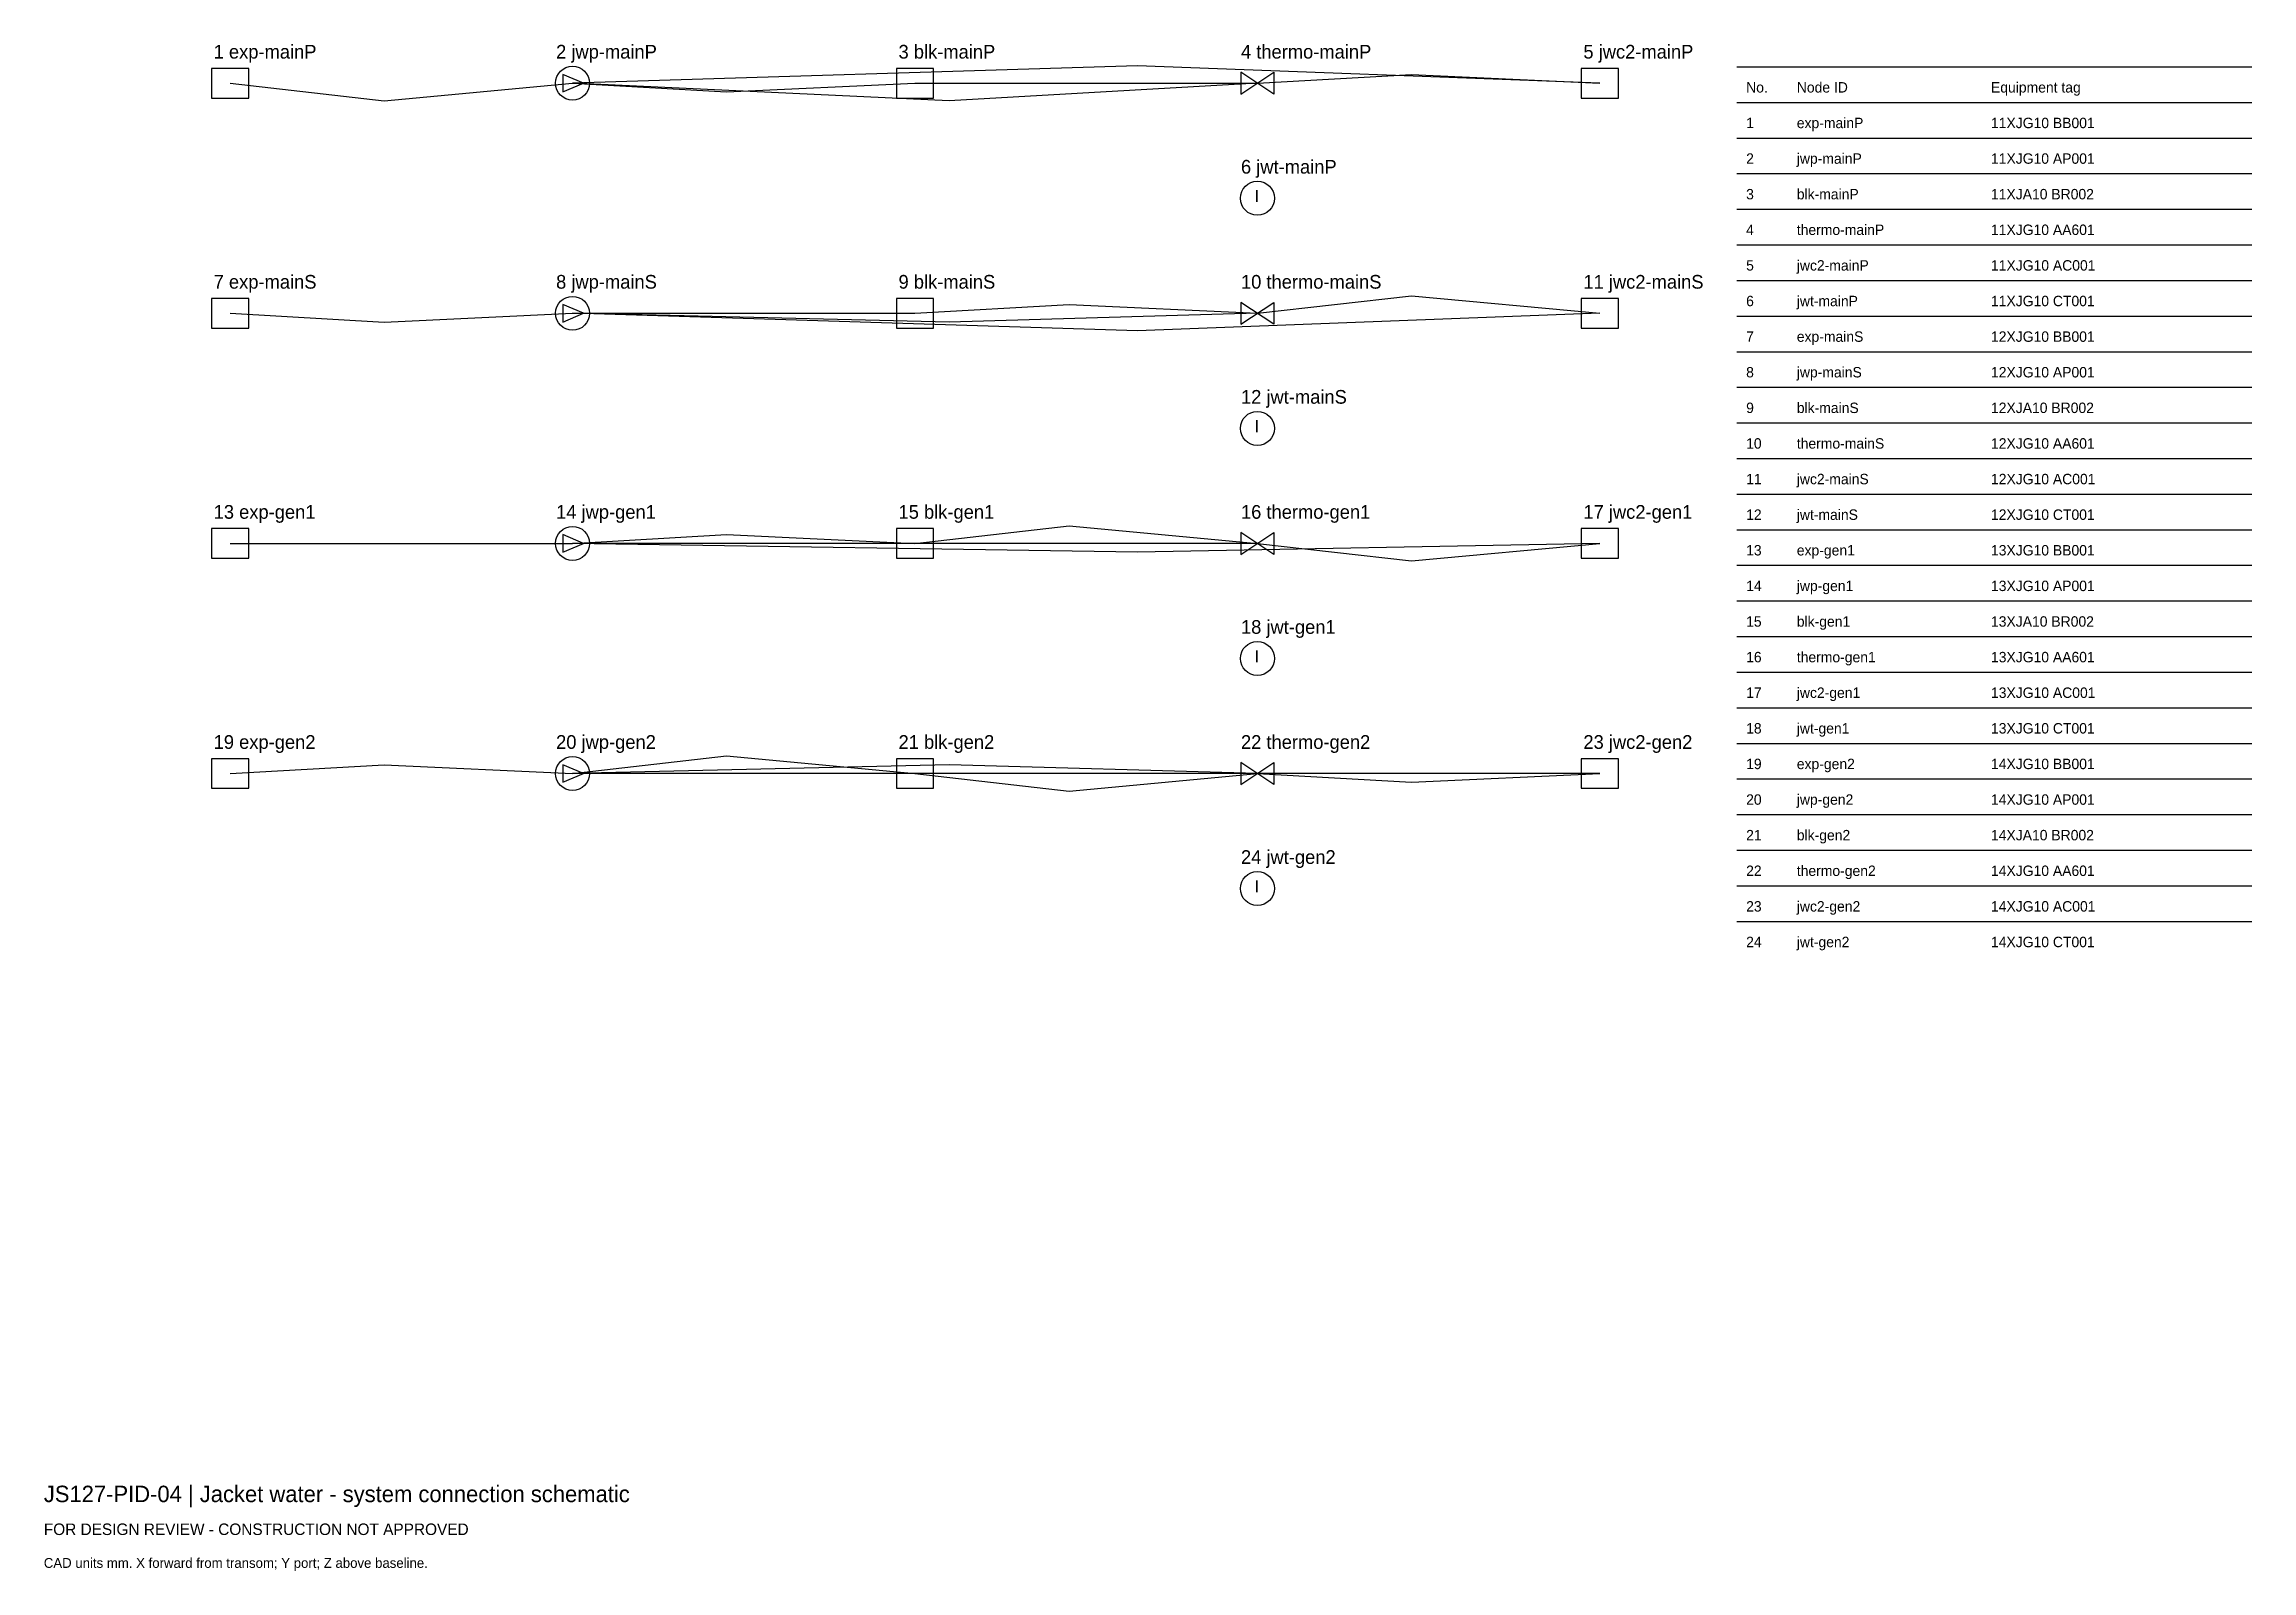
# Model space of a CAD drawing. Header units: millimetres. Extents: x 0 to 403, y -25 to 254.
import ezdxf

# ---------------------------------------------------------------- set-up
doc = ezdxf.new("R2010")
doc.units = ezdxf.units.MM
for name, color, linetype in [('ANNOTATION', 7, 'Continuous'), ('EQUIPMENT', 3, 'Continuous'), ('GEOMETRY', 7, 'Continuous'), ('PIPING', 4, 'Continuous')]:
    doc.layers.add(name, color=color, linetype=linetype)

msp = doc.modelspace()

# ---------------------------------------------------------------- linework, layer by layer
at = {"layer": 'EQUIPMENT'}
for points in [[(30.6, 244.3), (37.4, 244.3), (37.4, 249.7), (30.6, 249.7)], [(94.7, 245.4), (98.5, 247), (94.7, 248.6)], [(155.6, 244.3), (162.4, 244.3), (162.4, 249.7), (155.6, 249.7)], [(218.5, 245), (224.5, 249), (224.5, 245), (218.5, 249)], [(280.6, 244.3), (287.4, 244.3), (287.4, 249.7), (280.6, 249.7)], [(30.6, 202.3), (37.4, 202.3), (37.4, 207.7), (30.6, 207.7)], [(94.7, 203.4), (98.5, 205), (94.7, 206.6)], [(155.6, 202.3), (162.4, 202.3), (162.4, 207.7), (155.6, 207.7)], [(218.5, 203), (224.5, 207), (224.5, 203), (218.5, 207)], [(280.6, 202.3), (287.4, 202.3), (287.4, 207.7), (280.6, 207.7)], [(30.6, 160.3), (37.4, 160.3), (37.4, 165.7), (30.6, 165.7)], [(155.6, 160.3), (162.4, 160.3), (162.4, 165.7), (155.6, 165.7)], [(280.6, 160.3), (287.4, 160.3), (287.4, 165.7), (280.6, 165.7)], [(94.7, 161.4), (98.5, 163), (94.7, 164.6)], [(218.5, 161), (224.5, 165), (224.5, 161), (218.5, 165)], [(30.6, 118.3), (37.4, 118.3), (37.4, 123.7), (30.6, 123.7)], [(94.7, 119.4), (98.5, 121), (94.7, 122.6)], [(155.6, 118.3), (162.4, 118.3), (162.4, 123.7), (155.6, 123.7)], [(218.5, 119), (224.5, 123), (224.5, 119), (218.5, 123)], [(280.6, 118.3), (287.4, 118.3), (287.4, 123.7), (280.6, 123.7)]]:
    msp.add_lwpolyline(points, close=True, dxfattribs=at)
for centre in [(96.5, 247), (221.5, 226), (96.5, 205), (221.5, 184), (96.5, 163), (221.5, 142), (96.5, 121), (221.5, 100)]:
    msp.add_circle(centre, 3.1, dxfattribs=at)
at = {"layer": 'GEOMETRY'}
for p, q in [((309, 250), (403, 250)), ((309, 243.5), (403, 243.5)), ((309, 237), (403, 237)), ((309, 230.5), (403, 230.5)), ((309, 224), (403, 224)), ((309, 217.5), (403, 217.5)), ((309, 211), (403, 211)), ((309, 204.5), (403, 204.5)), ((309, 198), (403, 198)), ((309, 191.5), (403, 191.5)), ((309, 185), (403, 185)), ((309, 178.5), (403, 178.5)), ((309, 172), (403, 172)), ((309, 165.5), (403, 165.5)), ((309, 159), (403, 159)), ((309, 152.5), (403, 152.5)), ((309, 146), (403, 146)), ((309, 139.5), (403, 139.5)), ((309, 133), (403, 133)), ((309, 126.5), (403, 126.5)), ((309, 120), (403, 120)), ((309, 113.5), (403, 113.5)), ((309, 107), (403, 107)), ((309, 100.5), (403, 100.5)), ((309, 94), (403, 94))]:
    msp.add_line(p, q, dxfattribs=at)
at = {"layer": 'PIPING'}
for points in [[(284, 247), (199.62, 250.2), (199.62, 250.2), (96.5, 247)], [(34, 247), (62.12, 243.8), (62.12, 243.8), (96.5, 247)], [(96.5, 247), (124.62, 245.4), (124.62, 245.4), (159, 247)], [(221.5, 247), (165.25, 243.8), (165.25, 243.8), (96.5, 247)], [(159, 247), (187.12, 247), (187.12, 247), (221.5, 247)], [(221.5, 247), (249.62, 248.6), (249.62, 248.6), (284, 247)], [(159, 205), (187.12, 206.6), (187.12, 206.6), (221.5, 205)], [(221.5, 205), (249.62, 208.2), (249.62, 208.2), (284, 205)], [(34, 205), (62.12, 203.4), (62.12, 203.4), (96.5, 205)], [(96.5, 205), (124.62, 205), (124.62, 205), (159, 205)], [(284, 205), (199.62, 201.8), (199.62, 201.8), (96.5, 205)], [(221.5, 205), (165.25, 203.4), (165.25, 203.4), (96.5, 205)], [(159, 163), (187.12, 166.2), (187.12, 166.2), (221.5, 163)], [(34, 163), (62.12, 163), (62.12, 163), (96.5, 163)], [(96.5, 163), (124.62, 164.6), (124.62, 164.6), (159, 163)], [(284, 163), (199.62, 161.4), (199.62, 161.4), (96.5, 163)], [(221.5, 163), (165.25, 163), (165.25, 163), (96.5, 163)], [(221.5, 163), (249.62, 159.8), (249.62, 159.8), (284, 163)], [(34, 121), (62.12, 122.6), (62.12, 122.6), (96.5, 121)], [(96.5, 121), (124.62, 124.2), (124.62, 124.2), (159, 121)], [(221.5, 121), (165.25, 122.6), (165.25, 122.6), (96.5, 121)], [(284, 121), (199.62, 121), (199.62, 121), (96.5, 121)], [(159, 121), (187.12, 117.8), (187.12, 117.8), (221.5, 121)], [(221.5, 121), (249.62, 119.4), (249.62, 119.4), (284, 121)]]:
    msp.add_lwpolyline(points, dxfattribs=at)

# ---------------------------------------------------------------- texts
at = {"layer": 'ANNOTATION'}
for s, height, p in [('1 exp-mainP', 2.5, (31, 251.5)), ('2 jwp-mainP', 2.5, (93.5, 251.5)), ('3 blk-mainP', 2.5, (156, 251.5)), ('4 thermo-mainP', 2.5, (218.5, 251.5)), ('5 jwc2-mainP', 2.5, (281, 251.5)), ('No.', 1.9, (310.7, 245.3)), ('Node ID', 1.9, (319.95, 245.3)), ('Equipment tag', 1.9, (355.39, 245.3)), ('1', 1.9, (310.7, 238.8)), ('exp-mainP', 1.9, (319.95, 238.8)), ('11XJG10 BB001', 1.9, (355.39, 238.8)), ('2', 1.9, (310.7, 232.3)), ('jwp-mainP', 1.9, (319.95, 232.3)), ('11XJG10 AP001', 1.9, (355.39, 232.3)), ('6 jwt-mainP', 2.5, (218.5, 230.5)), ('I', 2.2, (221, 225.3)), ('3', 1.9, (310.7, 225.8)), ('blk-mainP', 1.9, (319.95, 225.8)), ('11XJA10 BR002', 1.9, (355.39, 225.8)), ('4', 1.9, (310.7, 219.3)), ('thermo-mainP', 1.9, (319.95, 219.3)), ('11XJG10 AA601', 1.9, (355.39, 219.3)), ('5', 1.9, (310.7, 212.8)), ('jwc2-mainP', 1.9, (319.95, 212.8)), ('11XJG10 AC001', 1.9, (355.39, 212.8)), ('7 exp-mainS', 2.5, (31, 209.5)), ('8 jwp-mainS', 2.5, (93.5, 209.5)), ('9 blk-mainS', 2.5, (156, 209.5)), ('10 thermo-mainS', 2.5, (218.5, 209.5)), ('11 jwc2-mainS', 2.5, (281, 209.5)), ('6', 1.9, (310.7, 206.3)), ('jwt-mainP', 1.9, (319.95, 206.3)), ('11XJG10 CT001', 1.9, (355.39, 206.3)), ('7', 1.9, (310.7, 199.8)), ('exp-mainS', 1.9, (319.95, 199.8)), ('12XJG10 BB001', 1.9, (355.39, 199.8)), ('8', 1.9, (310.7, 193.3)), ('jwp-mainS', 1.9, (319.95, 193.3)), ('12XJG10 AP001', 1.9, (355.39, 193.3)), ('12 jwt-mainS', 2.5, (218.5, 188.5)), ('I', 2.2, (221, 183.3)), ('9', 1.9, (310.7, 186.8)), ('blk-mainS', 1.9, (319.95, 186.8)), ('12XJA10 BR002', 1.9, (355.39, 186.8)), ('10', 1.9, (310.7, 180.3)), ('thermo-mainS', 1.9, (319.95, 180.3)), ('12XJG10 AA601', 1.9, (355.39, 180.3)), ('11', 1.9, (310.7, 173.8)), ('jwc2-mainS', 1.9, (319.95, 173.8)), ('12XJG10 AC001', 1.9, (355.39, 173.8)), ('13 exp-gen1', 2.5, (31, 167.5)), ('14 jwp-gen1', 2.5, (93.5, 167.5)), ('15 blk-gen1', 2.5, (156, 167.5)), ('16 thermo-gen1', 2.5, (218.5, 167.5)), ('17 jwc2-gen1', 2.5, (281, 167.5)), ('jwt-mainS', 1.9, (319.95, 167.3)), ('12', 1.9, (310.7, 167.3)), ('12XJG10 CT001', 1.9, (355.39, 167.3)), ('13', 1.9, (310.7, 160.8)), ('exp-gen1', 1.9, (319.95, 160.8)), ('13XJG10 BB001', 1.9, (355.39, 160.8)), ('14', 1.9, (310.7, 154.3)), ('jwp-gen1', 1.9, (319.95, 154.3)), ('13XJG10 AP001', 1.9, (355.39, 154.3)), ('18 jwt-gen1', 2.5, (218.5, 146.5)), ('15', 1.9, (310.7, 147.8)), ('blk-gen1', 1.9, (319.95, 147.8)), ('13XJA10 BR002', 1.9, (355.39, 147.8)), ('I', 2.2, (221, 141.3)), ('16', 1.9, (310.7, 141.3)), ('thermo-gen1', 1.9, (319.95, 141.3)), ('13XJG10 AA601', 1.9, (355.39, 141.3)), ('17', 1.9, (310.7, 134.8)), ('jwc2-gen1', 1.9, (319.95, 134.8)), ('13XJG10 AC001', 1.9, (355.39, 134.8)), ('18', 1.9, (310.7, 128.3)), ('jwt-gen1', 1.9, (319.95, 128.3)), ('13XJG10 CT001', 1.9, (355.39, 128.3)), ('19 exp-gen2', 2.5, (31, 125.5)), ('20 jwp-gen2', 2.5, (93.5, 125.5)), ('21 blk-gen2', 2.5, (156, 125.5)), ('22 thermo-gen2', 2.5, (218.5, 125.5)), ('23 jwc2-gen2', 2.5, (281, 125.5)), ('19', 1.9, (310.7, 121.8)), ('exp-gen2', 1.9, (319.95, 121.8)), ('14XJG10 BB001', 1.9, (355.39, 121.8)), ('20', 1.9, (310.7, 115.3)), ('jwp-gen2', 1.9, (319.95, 115.3)), ('14XJG10 AP001', 1.9, (355.39, 115.3)), ('21', 1.9, (310.7, 108.8)), ('blk-gen2', 1.9, (319.95, 108.8)), ('14XJA10 BR002', 1.9, (355.39, 108.8)), ('24 jwt-gen2', 2.5, (218.5, 104.5)), ('I', 2.2, (221, 99.3)), ('22', 1.9, (310.7, 102.3)), ('thermo-gen2', 1.9, (319.95, 102.3)), ('14XJG10 AA601', 1.9, (355.39, 102.3)), ('23', 1.9, (310.7, 95.8)), ('jwc2-gen2', 1.9, (319.95, 95.8)), ('14XJG10 AC001', 1.9, (355.39, 95.8)), ('24', 1.9, (310.7, 89.3)), ('jwt-gen2', 1.9, (319.95, 89.3)), ('14XJG10 CT001', 1.9, (355.39, 89.3)), ('JS127-PID-04 | Jacket water - system connection schematic', 3, (0, -12)), ('FOR DESIGN REVIEW - CONSTRUCTION NOT APPROVED', 2.1, (0, -18)), ('CAD units mm. X forward from transom; Y port; Z above baseline.', 1.8, (0, -24))]:
    msp.add_text(s, height=height, dxfattribs=at).set_placement(p)

doc.saveas('drawing.dxf')
